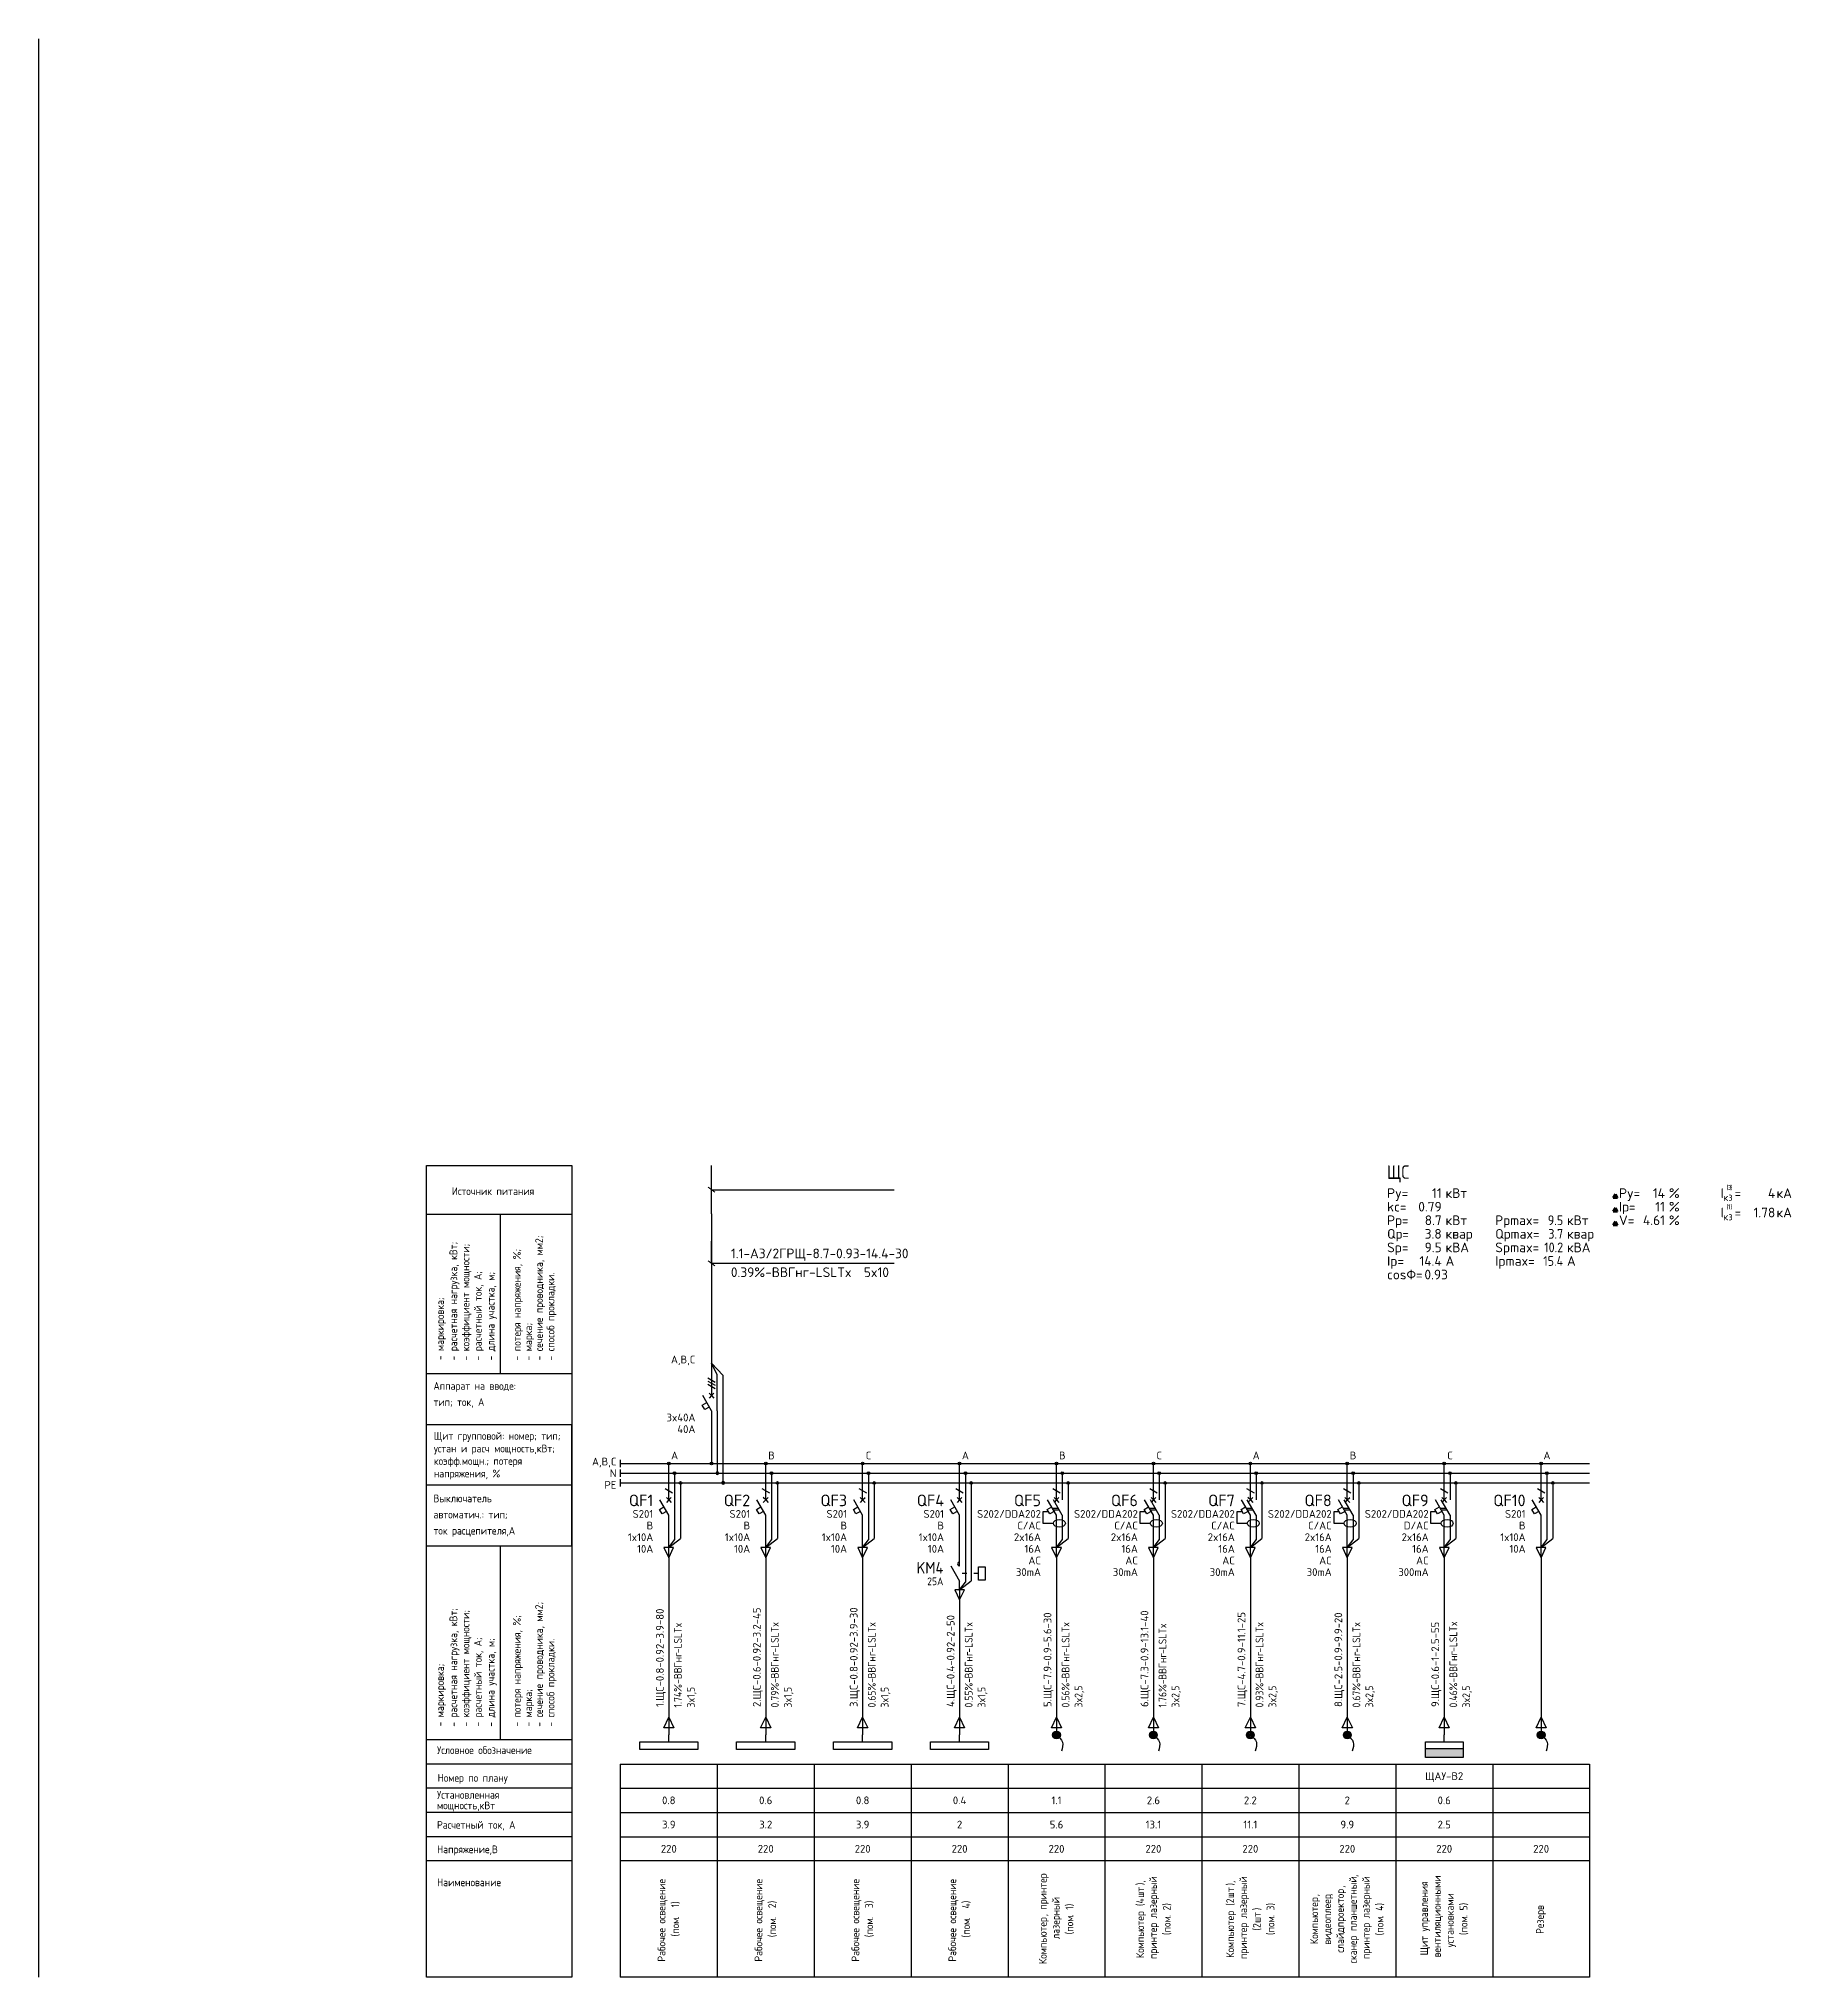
# Model space of a CAD drawing. Header units: millimetres. Extents: x -100 to 776, y 0 to 875.
# Drawn here: x -100 to 352, y 0 to 500 of the extents above; entities that cross this region are included whole.
import ezdxf
from ezdxf.enums import TextEntityAlignment as Align

# ---------------------------------------------------------------- set-up
doc = ezdxf.new("R2010")
doc.units = ezdxf.units.MM
doc.linetypes.add('ACAD_ISO03W100', pattern=[30, 12, -18])
for name, color, linetype in [('Автомат защитный', 7, 'Continuous'), ('Принципиальная схема КТП -для ОДНОЛИНЕЙКИ', 7, 'Continuous'), ('ПРОВОДНИКИ', 7, 'Continuous'), ('ТЕРМОРЕЛЕ', 7, 'Continuous')]:
    doc.layers.add(name, color=color, linetype=linetype)
doc.layers.add('ЭС АВ', color=7, linetype='Continuous', lineweight=18)
doc.layers.add('ЭС рамка', color=7, linetype='Continuous', lineweight=18)
doc.styles.add('SLD_Style', font='isocpeur.ttf', dxfattribs={"width": 0.9})

# ---------------------------------------------------------------- blocks, each defined once
blk = doc.blocks.new('Table1')
at = {"lineweight": 30}
for p, q in [((37.5, 142.5), (0, 142.5)), ((37.5, 130), (37.5, 142.5)), ((37.5, 111.25), (37.5, 130)), ((37.5, 126.88), (0, 126.88)), ((0, 111.25), (0, 125.61)), ((0, 61.25), (0, 111.25)), ((0, 111.25), (37.5, 111.25)), ((37.5, 61.25), (0, 61.25)), ((37.5, 55), (0, 55)), ((37.5, 48.75), (0, 48.75)), ((37.5, 42.5), (0, 42.5)), ((37.5, 36.25), (0, 36.25)), ((37.5, 30), (0, 30))]:
    blk.add_line(p, q, dxfattribs=at)
at = {"layer": 'ЭС рамка', "lineweight": 30}
for p, q in [((0, 0), (0, 209.34)), ((0, 209.34), (37.5, 209.34)), ((37.5, 209.34), (37.5, 0)), ((0, 196.84), (37.5, 196.84)), ((19.09, 155.72), (19.09, 196.84)), ((0, 155.72), (37.5, 155.72)), ((19.09, 61.25), (19.09, 111.25)), ((37.5, 0), (0, 0))]:
    blk.add_line(p, q, dxfattribs=at)
at = {"layer": 'ЭС рамка', "style": 'SLD_Style', "width": 0.9}
for s, p in [('Источник питания', (6.55, 201.76)), ('Аппарат на вводе:', (1.81, 151.52)), ('тип; ток, А', (1.81, 147.36)), ('Щит групповой: номер; тип; ', (1.9, 138.63)), ('устан и расч мощность,кВт; ', (1.9, 135.39)), ('коэфф.мощн.; потеря ', (1.9, 132.16)), ('напряжения, %', (1.9, 128.92)), ('Выключатель', (1.81, 122.51)), ('ток расцепителя,А', (1.81, 114.18)), ('автоматич.: тип;', (1.81, 118.35)), ('Условное обозначение', (2.72, 57.58)), ('Номер по плану', (2.88, 50.43)), ('Установленная', (2.72, 46.05)), ('мощность,кВт', (2.72, 43.32)), ('Расчетный ток, А', (2.72, 38.31)), ('Напряжение,В', (2.72, 31.99)), ('Наименование', (2.72, 23.47))]:
    blk.add_text(s, height=2, dxfattribs=at).set_placement(p)
for s, p in [(' - сечение проводника, мм2;', (30.03, 157.95)), (' - расчетная нагрузка, кВт;', (7.93, 157.95)), (' - коэффициент мощности;', (11.07, 157.95)), (' - потеря напряжения, %%%;', (24.32, 157.95)), (' - расчетный ток, А;', (14.25, 157.95)), (' - длина участка, м;', (17.57, 157.95)), (' - способ прокладки.', (33.01, 157.95)), ('   - маркировка;', (4.5, 155.72)), (' - марка;', (27.23, 157.95)), (' - расчетная нагрузка, кВт;', (7.93, 63.48)), (' - сечение проводника, мм2;', (30.03, 63.48)), (' - коэффициент мощности;', (11.07, 63.48)), (' - потеря напряжения, %%%;', (24.32, 63.48)), (' - расчетный ток, А;', (14.25, 63.48)), (' - длина участка, м;', (17.57, 63.48)), (' - способ прокладки.', (33.01, 63.48)), ('   - маркировка;', (4.5, 61.25)), (' - марка;', (27.23, 63.48))]:
    blk.add_text(s, height=2, rotation=90, dxfattribs=at).set_placement(p)
blk = doc.blocks.new('Start')
at = {"layer": 'ЭС рамка', "color": 7, "linetype": 'Continuous', "lineweight": 30}
blk.add_line((0, 3.46), (0, 1.54), dxfattribs=at)
at = {"layer": 'ЭС рамка', "color": 5, "linetype": 'Continuous', "lineweight": 30}
blk.add_line((0, 0.96), (0, -0.96), dxfattribs=at)
at = {"layer": 'ЭС рамка', "color": 94, "linetype": 'Continuous', "lineweight": 30, "ltscale": 50}
blk.add_line((0, -1.54), (0, -3.46), dxfattribs=at)
at = {"style": 'SLD_Style'}
blk.add_attdef('PHASE', text='', height=2, dxfattribs=at).set_placement((-1, 3), align=Align.MIDDLE_RIGHT)
at = {"layer": 'ЭС рамка', "color": 7, "linetype": 'Continuous', "lineweight": 18, "style": 'SLD_Style'}
blk.add_text('N', height=2, dxfattribs=at).set_placement((-1, 0), align=Align.MIDDLE_RIGHT)
at = {"layer": 'ЭС рамка', "color": 7, "linetype": 'Continuous', "lineweight": 18, "ltscale": 50, "style": 'SLD_Style'}
blk.add_text('РЕ', height=2, dxfattribs=at).set_placement((-1, -3), align=Align.MIDDLE_RIGHT)
blk = doc.blocks.new('DBData')
at = {"lineweight": 50}
for p, q in [((56.09, 21), (56.65, 21.97)), ((56.09, 21), (57.21, 21)), ((57.21, 21), (56.65, 21.97)), ((56.09, 17.5), (56.65, 18.47)), ((56.09, 17.5), (57.21, 17.5)), ((57.21, 17.5), (56.65, 18.47)), ((56.09, 14), (56.65, 14.97)), ((56.09, 14), (57.21, 14)), ((57.21, 14), (56.65, 14.97))]:
    blk.add_line(p, q, dxfattribs=at)
at = {"style": 'SLD_Style'}
for s, height, p in [('Py=', 2.5, (-2.23, 21)), ('kc=', 2.5, (-2.23, 17.5)), ('кВт', 2.5, (12.85, 21)), ('Py=', 2.5, (57.59, 21)), ('Iр=', 2.5, (57.59, 17.5)), ('%%%', 2.5, (70.44, 21)), ('%%%', 2.5, (70.44, 17.5)), ('I', 2.5, (83.82, 21)), ('кз', 1.875, (84.49, 20.23)), ('(', 1.25, (85.3, 23.08)), ('3', 1.25, (85.64, 23.08)), (')', 1.25, (86.31, 23.08)), ('=', 2.5, (87.41, 21)), ('кА', 2.5, (98.22, 21)), ('Pр=', 2.5, (-2.23, 14)), ('кВт', 2.5, (12.85, 14)), ('Pрmax=', 2.5, (25.66, 14)), ('кВт', 2.5, (44.17, 14)), ('V=', 2.5, (57.59, 14)), ('%%%', 2.5, (70.44, 14)), ('I', 2.5, (83.82, 16)), ('кз', 1.875, (84.49, 15.23)), ('(', 1.25, (85.3, 18.08)), ('1', 1.25, (85.64, 18.09)), (')', 1.25, (86.31, 18.08)), ('=', 2.5, (87.41, 16)), ('кА', 2.5, (98.22, 16)), ('Qр=', 2.5, (-2.23, 10.5)), ('квар', 2.5, (12.85, 10.5)), ('Qрmax=', 2.5, (25.66, 10.5)), ('квар', 2.5, (44.17, 10.5)), ('Sp=', 2.5, (-2.23, 7)), ('Ip=', 2.5, (-2.23, 3.5)), ('А', 2.5, (12.85, 3.5)), ('кВА', 2.5, (12.85, 7)), ('Spmax=', 2.5, (25.66, 7)), ('Ipmax=', 2.5, (25.66, 3.5)), ('А', 2.5, (44.17, 3.5)), ('кВА', 2.5, (44.17, 7)), ('cosФ=', 2.5, (-2.23, 0))]:
    blk.add_text(s, height=height, dxfattribs=at).set_placement(p)
at = {"style": 'SLD_Style', "width": 0.9}
blk.add_attdef('DBNAME', (-2.32, 25.93), '', height=3.5, dxfattribs=at)
at = {"style": 'SLD_Style'}
for tag, p in [('INSTALLEDACTIVEPOWER', (11.85, 21)), ('MAXFACTOR', (11.85, 17.5)), ('DPY', (69.44, 21)), ('DIR', (69.44, 17.5)), ('CURRENT3', (97.89, 21)), ('RATEDACTIVEPOWER', (11.85, 14)), ('VOLTAGE', (69.44, 14)), ('CURRENT1', (97.89, 16)), ('RATEDREACTIVEPOWER', (11.85, 10.5)), ('RATEDFULLPOWER', (11.85, 7)), ('RATEDCURRENT', (11.85, 3.5))]:
    blk.add_attdef(tag, text='', height=2.5, dxfattribs=at).set_placement(p, align=Align.RIGHT)
at = {"lineweight": 0, "style": 'SLD_Style', "width": 0.9}
for tag, p in [('RATEDACTIVEPOWERMAX', (43.18, 14)), ('RATEDREACTIVEPOWERMAX', (43.18, 10.5)), ('RATEDFULLPOWERMAX', (43.18, 7)), ('RATEDCURRENTMAX', (43.18, 3.49))]:
    blk.add_attdef(tag, text='', height=2.5, dxfattribs=at).set_placement(p, align=Align.RIGHT)
at = {"style": 'SLD_Style'}
blk.add_attdef('POWERFACTOR', (7.4, 0), '', height=2.5, dxfattribs=at)
blk = doc.blocks.new('*U49')
h = blk.add_hatch(color=256)
h.dxf.hatch_style = 1
edge = h.paths.add_edge_path()
edge.add_ellipse((-1.49, 2.53), major_axis=(0, 0.333), ratio=1, start_angle=0, end_angle=360)
h = blk.add_hatch(color=256)
h.dxf.hatch_style = 1
edge = h.paths.add_edge_path()
edge.add_ellipse((0.01, 0.03), major_axis=(0, 0.333), ratio=1, start_angle=0, end_angle=360, ccw=False)
h = blk.add_hatch(color=256)
h.dxf.hatch_style = 1
edge = h.paths.add_edge_path()
edge.add_ellipse((1.52, -2.47), major_axis=(0, 0.333), ratio=1, start_angle=0, end_angle=360, ccw=False)
at = {"lineweight": 30}
for p, q in [((-1.49, 66.87), (-1.49, 79.37)), ((-1.49, 66.87), (-1.49, 28.43)), ((0.01, 20.02), (0.01, 25.4)), ((0.01, 16.08), (0.01, 20.02)), ((0.01, 16.08), (0.01, 0.36))]:
    blk.add_line(p, q, dxfattribs=at)
for p, q in [((-1.49, 73.12), (45.66, 73.12)), ((-1.49, 54.15), (-1.49, 59.87)), ((-1.49, 54.15), (45.66, 54.15))]:
    blk.add_line(p, q)
at = {"layer": 'Автомат защитный', "lineweight": 30}
for p, q in [((-1.49, 16.08), (-3.76, 20.02)), ((-2.44, 24.62), (-0.53, 23.51)), ((-2.44, 23.78), (-0.53, 22.68)), ((-2.44, 22.95), (-0.53, 21.84)), ((-3.89, 17.57), (-2.73, 18.23)), ((-3.22, 16.41), (-3.89, 17.57)), ((-2.07, 17.08), (-3.22, 16.41))]:
    blk.add_line(p, q, dxfattribs=at)
at = {"layer": 'ТЕРМОРЕЛЕ', "lineweight": 30}
blk.add_line((1.51, -2.14), (1.51, 25.18), dxfattribs=at)
blk.add_ellipse((-1.49, 2.53), major_axis=(0, 0.333), ratio=1, start_param=-1.570796, end_param=4.712389, dxfattribs=at)
at = {"layer": 'ТЕРМОРЕЛЕ', "lineweight": 30, "extrusion": (0, 0, -1)}
for centre in [(0.01, 0.03), (1.52, -2.47)]:
    blk.add_ellipse(centre, major_axis=(0, 0.333), ratio=1, start_param=-1.570796, end_param=4.712389, dxfattribs=at)
at = {"layer": 'ЭС АВ', "color": 7, "linetype": 'Continuous', "lineweight": 18}
for p, q in [((-2.37, 73.76), (-0.6, 72.47)), ((-2.37, 54.79), (-0.6, 53.5))]:
    blk.add_line(p, q, dxfattribs=at)
at = {"layer": 'ЭС АВ', "color": 7, "linetype": 'Continuous', "lineweight": 30}
for p, q in [((-1.49, 28.43), (-1.49, 20.02)), ((0.01, 25.4), (-1.49, 28.43)), ((-1.49, 28.43), (1.51, 25.18)), ((-1.49, 20.66), (-1.49, 20.04)), ((-1.49, 16.08), (-1.49, 2.86))]:
    blk.add_line(p, q, dxfattribs=at)
at = {"layer": 'ЭС АВ', "color": 7, "lineweight": 30}
for q in [(-2.11, 20.65), (-2.11, 19.4), (-0.86, 20.65), (-0.86, 19.4)]:
    blk.add_line((-1.49, 20.02), q, dxfattribs=at)
at = {"style": 'SLD_Style'}
for tag, p in [('LINE_C', (2.08, 76.2)), ('LINE_A', (1.92, 56.7)), ('LINE_B', (1.92, 51.84))]:
    blk.add_attdef(tag, text='', height=2.5, dxfattribs=at).set_placement(p, align=Align.MIDDLE_LEFT)
at = {"layer": 'Автомат защитный', "style": 'SLD_Style'}
for tag, height, p in [('PHASE', 2, (-5.64, 29.33)), ('NUMBER', 3, (-5.64, 24.25)), ('SWITCHTYPE', 2, (-5.64, 20.37)), ('SWITCHNOMINALCURRENT', 2, (-5.64, 14.37)), ('SWITCHRELEASE', 2, (-5.64, 17.37)), ('SWITCHRELEASECURRENT', 2, (-5.64, 11.37)), ('RCDSETPOINT', 2, (-5.64, 5.37)), ('RCDTYPE', 2, (-5.64, 8.37))]:
    blk.add_attdef(tag, text='', height=height, dxfattribs=at).set_placement(p, align=Align.MIDDLE_RIGHT)
blk = doc.blocks.new('*U18')
h = blk.add_hatch(color=256)
h.dxf.hatch_style = 1
edge = h.paths.add_edge_path()
edge.add_ellipse((12.5, 132.5), major_axis=(0, 0.333), ratio=1, start_angle=0, end_angle=360)
h = blk.add_hatch(color=256)
h.dxf.hatch_style = 1
edge = h.paths.add_edge_path()
edge.add_ellipse((14, 130), major_axis=(0, 0.333), ratio=1, start_angle=0, end_angle=360)
h = blk.add_hatch(color=256)
h.dxf.hatch_style = 1
edge = h.paths.add_edge_path()
edge.add_ellipse((15.5, 127.5), major_axis=(0, 0.333), ratio=1, start_angle=0, end_angle=360)
at = {"lineweight": 30}
for p, q in [((14, 129.67), (14, 123.11)), ((15.5, 127.17), (15.5, 113.13)), ((14, 123.11), (14, 112.8)), ((0, 55), (25, 55)), ((0, 55), (0, 0)), ((25, 55), (25, 0)), ((0, 48.75), (25, 48.75)), ((0, 42.5), (25, 42.5)), ((0, 36.25), (25, 36.25))]:
    blk.add_line(p, q, dxfattribs=at)
at = {"layer": 'Автомат защитный', "lineweight": 30}
for p, q in [((12.5, 123.11), (12.5, 132.17)), ((11.54, 126.04), (13.46, 124.93)), ((10.1, 120.66), (11.26, 121.32)), ((10.77, 119.5), (10.1, 120.66)), ((12.5, 119.17), (10.22, 123.11)), ((11.92, 120.17), (10.77, 119.5)), ((12.5, 108.54), (12.5, 119.17))]:
    blk.add_line(p, q, dxfattribs=at)
blk.add_ellipse((12.5, 132.5), major_axis=(0, 0.333), ratio=1, start_param=-1.570796, end_param=4.712389, dxfattribs=at)
at = {"layer": 'Принципиальная схема КТП -для ОДНОЛИНЕЙКИ', "lineweight": 30}
for p, q in [((12.5, 108.54), (12.5, 99.73)), ((11.19, 64.32), (12.5, 67.06)), ((12.5, 67.06), (13.81, 64.32)), ((13.81, 64.32), (11.19, 64.32)), ((12.5, 64.32), (12.5, 62.5))]:
    blk.add_line(p, q, dxfattribs=at)
at = {"layer": 'ПРОВОДНИКИ', "lineweight": 30}
for p, q in [((13.75, 110.81), (11.25, 110.81)), ((11.25, 110.81), (12.5, 108.2)), ((12.5, 110.81), (15.5, 113.13)), ((12.5, 110.81), (14, 112.8)), ((12.5, 108.2), (13.75, 110.81)), ((11.19, 64.31), (12.5, 67.06)), ((12.5, 67.06), (13.81, 64.31)), ((13.81, 64.31), (11.19, 64.31))]:
    blk.add_line(p, q, dxfattribs=at)
at = {"layer": 'ПРОВОДНИКИ', "lineweight": 30, "ltscale": 100}
blk.add_line((12.5, 99.73), (12.5, 64.32), dxfattribs=at)
at = {"layer": 'ПРОВОДНИКИ', "color": 7, "linetype": 'Continuous', "lineweight": 30}
for centre in [(14, 130), (15.5, 127.5), (15.5, 127.5)]:
    blk.add_ellipse(centre, major_axis=(0, 0.333), ratio=1, start_param=-1.570796, end_param=4.712389, dxfattribs=at)
at = {"layer": 'ЭС АВ', "color": 7, "lineweight": 30}
for q in [(11.88, 123.74), (11.88, 122.49), (13.12, 123.74), (13.12, 122.49)]:
    blk.add_line((12.5, 123.11), q, dxfattribs=at)
at = {"layer": 'ЭС рамка', "color": 7, "linetype": 'Continuous', "lineweight": 30}
for p, q in [((0, 132.5), (12.17, 132.5)), ((12.83, 132.5), (25, 132.5))]:
    blk.add_line(p, q, dxfattribs=at)
at = {"layer": 'ЭС рамка', "color": 5, "linetype": 'Continuous', "lineweight": 30}
for p, q in [((0, 130), (13.67, 130)), ((14.33, 130), (25, 130))]:
    blk.add_line(p, q, dxfattribs=at)
at = {"layer": 'ЭС рамка', "color": 94, "linetype": 'Continuous', "lineweight": 30}
for p, q in [((0, 127.5), (15.17, 127.5)), ((15.83, 127.5), (25, 127.5))]:
    blk.add_line(p, q, dxfattribs=at)
at = {"layer": 'ЭС рамка', "lineweight": 30}
for p, q in [((25, 30), (0, 30)), ((25, 0), (0, 0))]:
    blk.add_line(p, q, dxfattribs=at)
at = {"style": 'SLD_Style'}
for tag, p in [('LABEL', (12.5, 51.88)), ('INSTALLEDPOWER', (12.5, 45.63)), ('CURRENT', (12.5, 39.37)), ('VOLTAGE', (12.5, 33.13))]:
    blk.add_attdef(tag, text='', height=2, dxfattribs=at).set_placement(p, align=Align.MIDDLE_CENTER)
blk.add_attdef('TEXT', text='', height=2, rotation=90, dxfattribs=at).set_placement((12.5, 15), align=Align.MIDDLE_CENTER)
at = {"layer": 'Автомат защитный', "style": 'SLD_Style'}
blk.add_attdef('PHASE', text='', height=2, dxfattribs=at).set_placement((14, 134.59), align=Align.MIDDLE_CENTER)
for tag, height, p in [('SWITCHTYPE', 2, (8.49, 119.5)), ('NUMBER', 3, (8.49, 122.99)), ('SWITCHRELEASE', 2, (8.49, 116.5)), ('SWITCHNOMINALCURRENT', 2, (8.49, 113.5)), ('SWITCHRELEASECURRENT', 2, (8.49, 110.5)), ('RCDSETPOINT', 2, (8.49, 104.5)), ('RCDTYPE', 2, (8.49, 107.5))]:
    blk.add_attdef(tag, text='', height=height, dxfattribs=at).set_placement(p, align=Align.MIDDLE_RIGHT)
blk.add_attdef('LINE_A', text='', height=2, rotation=90, dxfattribs=at).set_placement((10.19, 68.43), align=Align.MIDDLE_LEFT)
blk.add_attdef('LINE_B', text='', height=2, rotation=90, dxfattribs=at).set_placement((13.85, 68.43), align=Align.TOP_LEFT)
blk = doc.blocks.new('*U51')
at = {"linetype": 'ByBlock', "lineweight": 30}
blk.add_line((0, -1.75), (0, 0), dxfattribs=at)
at = {"lineweight": 30}
blk.add_lwpolyline([(-7.5, -1.75), (7.5, -1.75), (7.5, -3.75), (-7.5, -3.75)], close=True, dxfattribs=at)
blk = doc.blocks.new('*U56')
h = blk.add_hatch(color=256)
h.dxf.hatch_style = 1
edge = h.paths.add_edge_path()
edge.add_ellipse((12.5, 132.5), major_axis=(0, 0.333), ratio=1, start_angle=0, end_angle=360)
h = blk.add_hatch(color=256)
h.dxf.hatch_style = 1
edge = h.paths.add_edge_path()
edge.add_ellipse((14, 130), major_axis=(0, 0.333), ratio=1, start_angle=0, end_angle=360)
h = blk.add_hatch(color=256)
h.dxf.hatch_style = 1
edge = h.paths.add_edge_path()
edge.add_ellipse((15.5, 127.5), major_axis=(0, 0.333), ratio=1, start_angle=0, end_angle=360)
at = {"lineweight": 30}
for p, q in [((14, 129.67), (14, 123.11)), ((15.5, 127.17), (15.5, 113.13)), ((14, 123.11), (14, 112.8)), ((14, 112.8), (14, 101.94)), ((15.5, 113.13), (15.5, 102.27)), ((10.22, 106.1), (12.5, 102.16)), ((12.5, 106.1), (12.5, 108.54)), ((12.5, 99.95), (15.5, 102.27)), ((12.5, 99.73), (12.5, 102.16)), ((12.5, 99.95), (14, 101.94)), ((0, 55), (25, 55)), ((0, 55), (0, 0)), ((25, 55), (25, 0)), ((0, 48.75), (25, 48.75)), ((0, 42.5), (25, 42.5)), ((0, 36.25), (25, 36.25))]:
    blk.add_line(p, q, dxfattribs=at)
blk.add_lwpolyline([(17.35, 105.87), (19.08, 105.87), (19.08, 102.4), (17.35, 102.4)], close=True, dxfattribs=at)
at = {"linetype": 'ACAD_ISO03W100', "lineweight": 30, "ltscale": 0.1}
blk.add_lwpolyline([(17.35, 104.13), (11.36, 104.13)], dxfattribs=at)
at = {"lineweight": 30}
blk.add_arc((12.5, 106.6), 0.5, 90, 270, dxfattribs=at)
at = {"layer": 'Автомат защитный', "lineweight": 30}
for p, q in [((12.5, 123.11), (12.5, 132.17)), ((11.54, 126.04), (13.46, 124.93)), ((10.1, 120.66), (11.26, 121.32)), ((10.77, 119.5), (10.1, 120.66)), ((12.5, 119.17), (10.22, 123.11)), ((11.92, 120.17), (10.77, 119.5)), ((12.5, 108.54), (12.5, 119.17))]:
    blk.add_line(p, q, dxfattribs=at)
blk.add_ellipse((12.5, 132.5), major_axis=(0, 0.333), ratio=1, start_param=-1.570796, end_param=4.712389, dxfattribs=at)
at = {"layer": 'Принципиальная схема КТП -для ОДНОЛИНЕЙКИ', "lineweight": 30}
for p, q in [((11.19, 64.32), (12.5, 67.06)), ((12.5, 67.06), (13.81, 64.32)), ((13.81, 64.32), (11.19, 64.32)), ((12.5, 64.32), (12.5, 62.5))]:
    blk.add_line(p, q, dxfattribs=at)
at = {"layer": 'ПРОВОДНИКИ', "lineweight": 30}
for p, q in [((13.75, 99.95), (11.25, 99.95)), ((11.25, 99.95), (12.5, 97.34)), ((12.5, 97.34), (13.75, 99.95)), ((11.19, 64.31), (12.5, 67.06)), ((12.5, 67.06), (13.81, 64.31)), ((13.81, 64.31), (11.19, 64.31))]:
    blk.add_line(p, q, dxfattribs=at)
at = {"layer": 'ПРОВОДНИКИ', "lineweight": 30, "ltscale": 100}
blk.add_line((12.5, 99.73), (12.5, 64.32), dxfattribs=at)
at = {"layer": 'ПРОВОДНИКИ', "color": 7, "linetype": 'Continuous', "lineweight": 30}
for centre in [(14, 130), (15.5, 127.5), (15.5, 127.5)]:
    blk.add_ellipse(centre, major_axis=(0, 0.333), ratio=1, start_param=-1.570796, end_param=4.712389, dxfattribs=at)
at = {"layer": 'ЭС АВ', "color": 7, "lineweight": 30}
for q in [(11.88, 123.74), (11.88, 122.49), (13.12, 123.74), (13.12, 122.49)]:
    blk.add_line((12.5, 123.11), q, dxfattribs=at)
at = {"layer": 'ЭС рамка', "color": 7, "linetype": 'Continuous', "lineweight": 30}
for p, q in [((0, 132.5), (12.17, 132.5)), ((12.83, 132.5), (25, 132.5))]:
    blk.add_line(p, q, dxfattribs=at)
at = {"layer": 'ЭС рамка', "color": 5, "linetype": 'Continuous', "lineweight": 30}
for p, q in [((0, 130), (13.67, 130)), ((14.33, 130), (25, 130))]:
    blk.add_line(p, q, dxfattribs=at)
at = {"layer": 'ЭС рамка', "color": 94, "linetype": 'Continuous', "lineweight": 30}
for p, q in [((0, 127.5), (15.17, 127.5)), ((15.83, 127.5), (25, 127.5))]:
    blk.add_line(p, q, dxfattribs=at)
at = {"layer": 'ЭС рамка', "lineweight": 30}
for p, q in [((25, 30), (0, 30)), ((25, 0), (0, 0))]:
    blk.add_line(p, q, dxfattribs=at)
at = {"style": 'SLD_Style', "width": 0.9}
for tag, height, p in [('CONTACTOR', 3, (8.32, 105.62)), ('CONTACTOR_TYPE', 2, (8.32, 102.12))]:
    blk.add_attdef(tag, text='', height=height, dxfattribs=at).set_placement(p, align=Align.MIDDLE_RIGHT)
at = {"style": 'SLD_Style'}
for tag, p in [('LABEL', (12.5, 51.88)), ('INSTALLEDPOWER', (12.5, 45.63)), ('CURRENT', (12.5, 39.37)), ('VOLTAGE', (12.5, 33.13))]:
    blk.add_attdef(tag, text='', height=2, dxfattribs=at).set_placement(p, align=Align.MIDDLE_CENTER)
blk.add_attdef('TEXT', text='', height=2, rotation=90, dxfattribs=at).set_placement((12.5, 15), align=Align.MIDDLE_CENTER)
at = {"layer": 'Автомат защитный', "style": 'SLD_Style'}
blk.add_attdef('PHASE', text='', height=2, dxfattribs=at).set_placement((14, 134.59), align=Align.MIDDLE_CENTER)
for tag, height, p in [('SWITCHTYPE', 2, (8.49, 119.5)), ('NUMBER', 3, (8.49, 122.99)), ('SWITCHRELEASE', 2, (8.49, 116.5)), ('SWITCHNOMINALCURRENT', 2, (8.49, 113.5)), ('SWITCHRELEASECURRENT', 2, (8.49, 110.5))]:
    blk.add_attdef(tag, text='', height=height, dxfattribs=at).set_placement(p, align=Align.MIDDLE_RIGHT)
blk.add_attdef('LINE_A', text='', height=2, rotation=90, dxfattribs=at).set_placement((10.19, 68.43), align=Align.MIDDLE_LEFT)
blk.add_attdef('LINE_B', text='', height=2, rotation=90, dxfattribs=at).set_placement((13.85, 68.43), align=Align.TOP_LEFT)
blk = doc.blocks.new('*U58')
h = blk.add_hatch(color=256)
h.dxf.hatch_style = 1
edge = h.paths.add_edge_path()
edge.add_ellipse((12.5, 132.5), major_axis=(0, 0.333), ratio=1, start_angle=0, end_angle=360)
h = blk.add_hatch(color=256)
h.dxf.hatch_style = 1
edge = h.paths.add_edge_path()
edge.add_ellipse((14, 130), major_axis=(0, 0.333), ratio=1, start_angle=0, end_angle=360)
h = blk.add_hatch(color=256)
h.dxf.hatch_style = 1
edge = h.paths.add_edge_path()
edge.add_ellipse((15.5, 127.5), major_axis=(0, 0.333), ratio=1, start_angle=0, end_angle=360)
at = {"lineweight": 30}
for p, q in [((14, 129.67), (14, 123.11)), ((15.5, 127.17), (15.5, 113.13)), ((11.44, 121), (12.94, 121)), ((11.68, 120.58), (13.18, 120.58)), ((14, 119.17), (14, 112.8)), ((0, 55), (25, 55)), ((0, 55), (0, 0)), ((25, 55), (25, 0)), ((0, 48.75), (25, 48.75)), ((0, 42.5), (25, 42.5)), ((0, 36.25), (25, 36.25))]:
    blk.add_line(p, q, dxfattribs=at)
at = {"layer": 'Автомат защитный', "lineweight": 30}
for p, q in [((12.5, 123.11), (12.5, 132.17)), ((11.54, 126.04), (13.46, 124.93)), ((10.43, 120.08), (8.99, 120.08)), ((8.99, 120.08), (8.99, 117.08)), ((10.1, 120.66), (11.26, 121.32)), ((10.77, 119.5), (10.1, 120.66)), ((12.5, 119.17), (10.22, 123.11)), ((11.92, 120.17), (10.77, 119.5)), ((14, 119.17), (11.72, 123.11)), ((8.99, 117.08), (11.7, 117.08)), ((12.5, 108.54), (12.5, 119.17))]:
    blk.add_line(p, q, dxfattribs=at)
blk.add_ellipse((12.5, 132.5), major_axis=(0, 0.333), ratio=1, start_param=-1.570796, end_param=4.712389, dxfattribs=at)
at = {"layer": 'Автомат защитный', "lineweight": 30, "extrusion": (0, 0, -1)}
blk.add_ellipse((13.25, 117.08), major_axis=(1.55, 0), ratio=0.633538, start_param=-1.570796, end_param=4.712389, dxfattribs=at)
at = {"layer": 'Принципиальная схема КТП -для ОДНОЛИНЕЙКИ', "lineweight": 30}
for p, q in [((12.5, 108.54), (12.5, 99.73)), ((11.19, 64.32), (12.5, 67.06)), ((12.5, 67.06), (13.81, 64.32)), ((13.81, 64.32), (11.19, 64.32)), ((12.5, 64.32), (12.5, 62.5))]:
    blk.add_line(p, q, dxfattribs=at)
at = {"layer": 'ПРОВОДНИКИ', "lineweight": 30}
for p, q in [((13.75, 110.81), (11.25, 110.81)), ((11.25, 110.81), (12.5, 108.2)), ((12.5, 110.81), (15.5, 113.13)), ((12.5, 110.81), (14, 112.8)), ((12.5, 108.2), (13.75, 110.81)), ((11.19, 64.31), (12.5, 67.06)), ((12.5, 67.06), (13.81, 64.31)), ((13.81, 64.31), (11.19, 64.31))]:
    blk.add_line(p, q, dxfattribs=at)
at = {"layer": 'ПРОВОДНИКИ', "lineweight": 30, "ltscale": 100}
blk.add_line((12.5, 99.73), (12.5, 64.32), dxfattribs=at)
at = {"layer": 'ПРОВОДНИКИ', "color": 7, "linetype": 'Continuous', "lineweight": 30}
for centre in [(14, 130), (15.5, 127.5), (15.5, 127.5)]:
    blk.add_ellipse(centre, major_axis=(0, 0.333), ratio=1, start_param=-1.570796, end_param=4.712389, dxfattribs=at)
at = {"layer": 'ЭС АВ', "color": 7, "lineweight": 30}
for q in [(11.88, 123.74), (11.88, 122.49), (13.12, 123.74), (13.12, 122.49)]:
    blk.add_line((12.5, 123.11), q, dxfattribs=at)
at = {"layer": 'ЭС рамка', "color": 7, "linetype": 'Continuous', "lineweight": 30}
for p, q in [((0, 132.5), (12.17, 132.5)), ((12.83, 132.5), (25, 132.5))]:
    blk.add_line(p, q, dxfattribs=at)
at = {"layer": 'ЭС рамка', "color": 5, "linetype": 'Continuous', "lineweight": 30}
for p, q in [((0, 130), (13.67, 130)), ((14.33, 130), (25, 130))]:
    blk.add_line(p, q, dxfattribs=at)
at = {"layer": 'ЭС рамка', "color": 94, "linetype": 'Continuous', "lineweight": 30}
for p, q in [((0, 127.5), (15.17, 127.5)), ((15.83, 127.5), (25, 127.5))]:
    blk.add_line(p, q, dxfattribs=at)
at = {"layer": 'ЭС рамка', "lineweight": 30}
for p, q in [((25, 30), (0, 30)), ((25, 0), (0, 0))]:
    blk.add_line(p, q, dxfattribs=at)
at = {"style": 'SLD_Style'}
for tag, p in [('LABEL', (12.5, 51.88)), ('INSTALLEDPOWER', (12.5, 45.63)), ('CURRENT', (12.5, 39.37)), ('VOLTAGE', (12.5, 33.13))]:
    blk.add_attdef(tag, text='', height=2, dxfattribs=at).set_placement(p, align=Align.MIDDLE_CENTER)
blk.add_attdef('TEXT', text='', height=2, rotation=90, dxfattribs=at).set_placement((12.5, 15), align=Align.MIDDLE_CENTER)
at = {"layer": 'Автомат защитный', "style": 'SLD_Style'}
blk.add_attdef('PHASE', text='', height=2, dxfattribs=at).set_placement((14, 134.59), align=Align.MIDDLE_CENTER)
for tag, height, p in [('SWITCHTYPE', 2, (8.49, 119.5)), ('NUMBER', 3, (8.49, 122.99)), ('SWITCHRELEASE', 2, (8.49, 116.5)), ('SWITCHNOMINALCURRENT', 2, (8.49, 113.5)), ('SWITCHRELEASECURRENT', 2, (8.49, 110.5)), ('RCDSETPOINT', 2, (8.49, 104.5)), ('RCDTYPE', 2, (8.49, 107.5))]:
    blk.add_attdef(tag, text='', height=height, dxfattribs=at).set_placement(p, align=Align.MIDDLE_RIGHT)
blk.add_attdef('LINE_A', text='', height=2, rotation=90, dxfattribs=at).set_placement((10.19, 68.43), align=Align.MIDDLE_LEFT)
blk.add_attdef('LINE_B', text='', height=2, rotation=90, dxfattribs=at).set_placement((13.85, 68.43), align=Align.TOP_LEFT)
blk = doc.blocks.new('*U59')
at = {"linetype": 'ByBlock', "lineweight": 30}
h = blk.add_hatch(color=256, dxfattribs=at)
h.paths.add_polyline_path([(-0.4, 0.9, -0.414214), (0.92, 0.37), (0, -0.02)])
h.paths.add_polyline_path([(0.92, 0.37, -0.101228), (1, -0.02, -0.30039), (0.39, -0.94), (0, -0.02)])
h.paths.add_polyline_path([(-0.4, 0.9), (0.39, -0.94, -0.538), (-1, -0.02, -0.30039)])
blk.add_circle((0, -0.02), 1, dxfattribs=at)
blk.add_spline([(0, 0), (1.55, -1.88), (1.27, -4.16)], degree=3, dxfattribs=at)
blk = doc.blocks.new('*U15')
h = blk.add_hatch(color=256)
h.dxf.hatch_style = 1
h.paths.add_polyline_path([(-4.86, -3.51), (-4.86, -5.83), (4.86, -5.83), (4.86, -3.51)])
at = {"linetype": 'ByBlock', "lineweight": 30}
blk.add_line((0, -1.75), (0, 0), dxfattribs=at)
at = {"lineweight": 30}
blk.add_line((-4.86, -3.51), (4.86, -3.51), dxfattribs=at)
at = {"linetype": 'ByBlock', "lineweight": 30}
blk.add_lwpolyline([(-4.86, -1.75), (4.86, -1.75), (4.86, -5.83), (-4.86, -5.83)], close=True, dxfattribs=at)

msp = doc.modelspace()

# ---------------------------------------------------------------- linework, layer by layer
msp.add_line((-100, 0), (-100, 500))

# ---------------------------------------------------------------- block references
at = {"lineweight": 0}
for name, p in [('Table1', (0, 0)), ('*U51', (62.5, 62.5)), ('*U51', (87.5, 62.5)), ('*U51', (112.5, 62.5)), ('*U51', (137.5, 62.5)), ('*U59', (162.5, 62.5)), ('*U59', (187.5, 62.5)), ('*U59', (212.5, 62.5)), ('*U59', (237.5, 62.5)), ('*U15', (262.5, 62.5)), ('*U59', (287.5, 62.5))]:
    msp.add_blockref(name, p, dxfattribs=at)
for name, p, values in [('*U49', (75, 130), {'PHASE': 'A,B,C', 'SWITCHNOMINALCURRENT': '3x40А', 'SWITCHRELEASECURRENT': '40А', 'LINE_B': ' 0.39%-ВВГнг-LSLTx  5x10', 'LINE_A': ' 1.1-А3/2ГРЩ-8.7-0.93-14.4-30'}), ('DBData', (250, 180), {'INSTALLEDACTIVEPOWER': '11', 'MAXFACTOR': '0.79', 'RATEDACTIVEPOWER': '8.7', 'RATEDREACTIVEPOWER': '3.8', 'RATEDFULLPOWER': '9.5', 'RATEDCURRENT': '14.4', 'POWERFACTOR': '0.93', 'CURRENT1': '1.78', 'CURRENT3': '4', 'DIR': '11', 'VOLTAGE': '4.61', 'DPY': '14', 'DBNAME': 'ЩС', 'RATEDREACTIVEPOWERMAX': '3.7', 'RATEDACTIVEPOWERMAX': '9.5', 'RATEDFULLPOWERMAX': '10.2', 'RATEDCURRENTMAX': '15.4'}), ('Start', (50, 130), {'PHASE': 'A,B,C'})]:
    msp.add_blockref(name, p, dxfattribs=at).add_auto_attribs(values)
ref = msp.add_blockref('*U18', (50, 0), dxfattribs=at)
ref.add_attrib('INSTALLEDPOWER', '0.8', dxfattribs={"height": 2, "style": 'SLD_Style'}).set_placement((62.5, 45.625), align=Align.MIDDLE_CENTER)
ref.add_attrib('CURRENT', '3.9', dxfattribs={"height": 2, "style": 'SLD_Style'}).set_placement((62.5, 39.375), align=Align.MIDDLE_CENTER)
ref.add_attrib('VOLTAGE', '220', dxfattribs={"height": 2, "style": 'SLD_Style'}).set_placement((62.5, 33.125), align=Align.MIDDLE_CENTER)
ref.add_attrib('LINE_A', ' 1.ЩС-0.8-0.92-3.9-80', dxfattribs={"layer": 'Автомат защитный', "height": 2, "rotation": 90, "style": 'SLD_Style'}).set_placement((60.194, 68.428), align=Align.MIDDLE_LEFT)
ref.add_attrib('LINE_B_001', ' 1.74%%%-', (65.852, 68.428), dxfattribs={"layer": 'Автомат защитный', "height": 2, "rotation": 90, "style": 'SLD_Style', "width": 0.9})
ref.add_attrib('PHASE', 'A', dxfattribs={"layer": 'Автомат защитный', "height": 2, "style": 'SLD_Style'}).set_placement((64, 134.591), align=Align.MIDDLE_CENTER)
ref.add_attrib('NUMBER', 'QF1', dxfattribs={"layer": 'Автомат защитный', "height": 3, "style": 'SLD_Style'}).set_placement((58.489, 122.987), align=Align.MIDDLE_RIGHT)
ref.add_attrib('SWITCHTYPE', 'S201', dxfattribs={"layer": 'Автомат защитный', "height": 2, "style": 'SLD_Style'}).set_placement((58.489, 119.5), align=Align.MIDDLE_RIGHT)
ref.add_attrib('SWITCHRELEASE', 'B', dxfattribs={"layer": 'Автомат защитный', "height": 2, "style": 'SLD_Style'}).set_placement((58.489, 116.5), align=Align.MIDDLE_RIGHT)
ref.add_attrib('SWITCHNOMINALCURRENT', '1x10А', dxfattribs={"layer": 'Автомат защитный', "height": 2, "style": 'SLD_Style'}).set_placement((58.489, 113.5), align=Align.MIDDLE_RIGHT)
ref.add_attrib('SWITCHRELEASECURRENT', '10А', dxfattribs={"layer": 'Автомат защитный', "height": 2, "style": 'SLD_Style'}).set_placement((58.489, 110.5), align=Align.MIDDLE_RIGHT)
ref.add_attrib('TEXT_001', 'Рабочее освещение', (61.633, 4.02), dxfattribs={"height": 2, "rotation": 90, "style": 'SLD_Style', "width": 0.9})
ref.add_attrib('LINE_B_002', 'ВВГнг', (65.852, 76.888), dxfattribs={"layer": 'Автомат защитный', "height": 2, "rotation": 90, "style": 'SLD_Style', "width": 0.9})
ref.add_attrib('LINE_B_003', '-LSLTx', (65.852, 83.548), dxfattribs={"layer": 'Автомат защитный', "height": 2, "rotation": 90, "style": 'SLD_Style', "width": 0.9})
ref.add_attrib('LINE_B_004', ' 3x1,5', (69.185, 68.428), dxfattribs={"layer": 'Автомат защитный', "height": 2, "rotation": 90, "style": 'SLD_Style', "width": 0.9})
ref.add_attrib('TEXT_002', '(', (65.167, 10.5), dxfattribs={"height": 2, "rotation": 90, "style": 'SLD_Style', "width": 0.9})
ref.add_attrib('TEXT_003', 'пом', (65.167, 11.22), dxfattribs={"height": 2, "rotation": 90, "style": 'SLD_Style', "width": 0.9})
ref.add_attrib('TEXT_004', '.  1)', (65.167, 15.18), dxfattribs={"height": 2, "rotation": 90, "style": 'SLD_Style', "width": 0.9})
ref = msp.add_blockref('*U18', (75, 0), dxfattribs=at)
ref.add_attrib('INSTALLEDPOWER', '0.6', dxfattribs={"height": 2, "style": 'SLD_Style'}).set_placement((87.5, 45.625), align=Align.MIDDLE_CENTER)
ref.add_attrib('CURRENT', '3.2', dxfattribs={"height": 2, "style": 'SLD_Style'}).set_placement((87.5, 39.375), align=Align.MIDDLE_CENTER)
ref.add_attrib('VOLTAGE', '220', dxfattribs={"height": 2, "style": 'SLD_Style'}).set_placement((87.5, 33.125), align=Align.MIDDLE_CENTER)
ref.add_attrib('LINE_A', ' 2.ЩС-0.6-0.92-3.2-45', dxfattribs={"layer": 'Автомат защитный', "height": 2, "rotation": 90, "style": 'SLD_Style'}).set_placement((85.194, 68.428), align=Align.MIDDLE_LEFT)
ref.add_attrib('LINE_B_001', ' 0.79%%%-', (90.852, 68.428), dxfattribs={"layer": 'Автомат защитный', "height": 2, "rotation": 90, "style": 'SLD_Style', "width": 0.9})
ref.add_attrib('PHASE', 'B', dxfattribs={"layer": 'Автомат защитный', "height": 2, "style": 'SLD_Style'}).set_placement((89, 134.591), align=Align.MIDDLE_CENTER)
ref.add_attrib('NUMBER', 'QF2', dxfattribs={"layer": 'Автомат защитный', "height": 3, "style": 'SLD_Style'}).set_placement((83.489, 122.987), align=Align.MIDDLE_RIGHT)
ref.add_attrib('SWITCHTYPE', 'S201', dxfattribs={"layer": 'Автомат защитный', "height": 2, "style": 'SLD_Style'}).set_placement((83.489, 119.5), align=Align.MIDDLE_RIGHT)
ref.add_attrib('SWITCHRELEASE', 'B', dxfattribs={"layer": 'Автомат защитный', "height": 2, "style": 'SLD_Style'}).set_placement((83.489, 116.5), align=Align.MIDDLE_RIGHT)
ref.add_attrib('SWITCHNOMINALCURRENT', '1x10А', dxfattribs={"layer": 'Автомат защитный', "height": 2, "style": 'SLD_Style'}).set_placement((83.489, 113.5), align=Align.MIDDLE_RIGHT)
ref.add_attrib('SWITCHRELEASECURRENT', '10А', dxfattribs={"layer": 'Автомат защитный', "height": 2, "style": 'SLD_Style'}).set_placement((83.489, 110.5), align=Align.MIDDLE_RIGHT)
ref.add_attrib('TEXT_001', 'Рабочее освещение', (86.633, 4.02), dxfattribs={"height": 2, "rotation": 90, "style": 'SLD_Style', "width": 0.9})
ref.add_attrib('LINE_B_002', 'ВВГнг', (90.852, 77.068), dxfattribs={"layer": 'Автомат защитный', "height": 2, "rotation": 90, "style": 'SLD_Style', "width": 0.9})
ref.add_attrib('LINE_B_003', '-LSLTx', (90.852, 83.728), dxfattribs={"layer": 'Автомат защитный', "height": 2, "rotation": 90, "style": 'SLD_Style', "width": 0.9})
ref.add_attrib('LINE_B_004', ' 3x1,5', (94.185, 68.428), dxfattribs={"layer": 'Автомат защитный', "height": 2, "rotation": 90, "style": 'SLD_Style', "width": 0.9})
ref.add_attrib('TEXT_002', '(', (90.167, 10.32), dxfattribs={"height": 2, "rotation": 90, "style": 'SLD_Style', "width": 0.9})
ref.add_attrib('TEXT_003', 'пом', (90.167, 11.04), dxfattribs={"height": 2, "rotation": 90, "style": 'SLD_Style', "width": 0.9})
ref.add_attrib('TEXT_004', '.  2)', (90.167, 15), dxfattribs={"height": 2, "rotation": 90, "style": 'SLD_Style', "width": 0.9})
ref = msp.add_blockref('*U18', (100, 0), dxfattribs=at)
ref.add_attrib('INSTALLEDPOWER', '0.8', dxfattribs={"height": 2, "style": 'SLD_Style'}).set_placement((112.5, 45.625), align=Align.MIDDLE_CENTER)
ref.add_attrib('CURRENT', '3.9', dxfattribs={"height": 2, "style": 'SLD_Style'}).set_placement((112.5, 39.375), align=Align.MIDDLE_CENTER)
ref.add_attrib('VOLTAGE', '220', dxfattribs={"height": 2, "style": 'SLD_Style'}).set_placement((112.5, 33.125), align=Align.MIDDLE_CENTER)
ref.add_attrib('LINE_A', ' 3.ЩС-0.8-0.92-3.9-30', dxfattribs={"layer": 'Автомат защитный', "height": 2, "rotation": 90, "style": 'SLD_Style'}).set_placement((110.194, 68.428), align=Align.MIDDLE_LEFT)
ref.add_attrib('LINE_B_001', ' 0.65%%%-', (115.852, 68.428), dxfattribs={"layer": 'Автомат защитный', "height": 2, "rotation": 90, "style": 'SLD_Style', "width": 0.9})
ref.add_attrib('PHASE', 'C', dxfattribs={"layer": 'Автомат защитный', "height": 2, "style": 'SLD_Style'}).set_placement((114, 134.591), align=Align.MIDDLE_CENTER)
ref.add_attrib('NUMBER', 'QF3', dxfattribs={"layer": 'Автомат защитный', "height": 3, "style": 'SLD_Style'}).set_placement((108.489, 122.987), align=Align.MIDDLE_RIGHT)
ref.add_attrib('SWITCHTYPE', 'S201', dxfattribs={"layer": 'Автомат защитный', "height": 2, "style": 'SLD_Style'}).set_placement((108.489, 119.5), align=Align.MIDDLE_RIGHT)
ref.add_attrib('SWITCHRELEASE', 'B', dxfattribs={"layer": 'Автомат защитный', "height": 2, "style": 'SLD_Style'}).set_placement((108.489, 116.5), align=Align.MIDDLE_RIGHT)
ref.add_attrib('SWITCHNOMINALCURRENT', '1x10А', dxfattribs={"layer": 'Автомат защитный', "height": 2, "style": 'SLD_Style'}).set_placement((108.489, 113.5), align=Align.MIDDLE_RIGHT)
ref.add_attrib('SWITCHRELEASECURRENT', '10А', dxfattribs={"layer": 'Автомат защитный', "height": 2, "style": 'SLD_Style'}).set_placement((108.489, 110.5), align=Align.MIDDLE_RIGHT)
ref.add_attrib('TEXT_001', 'Рабочее освещение', (111.633, 4.02), dxfattribs={"height": 2, "rotation": 90, "style": 'SLD_Style', "width": 0.9})
ref.add_attrib('LINE_B_002', 'ВВГнг', (115.852, 77.068), dxfattribs={"layer": 'Автомат защитный', "height": 2, "rotation": 90, "style": 'SLD_Style', "width": 0.9})
ref.add_attrib('LINE_B_003', '-LSLTx', (115.852, 83.728), dxfattribs={"layer": 'Автомат защитный', "height": 2, "rotation": 90, "style": 'SLD_Style', "width": 0.9})
ref.add_attrib('LINE_B_004', ' 3x1,5', (119.185, 68.428), dxfattribs={"layer": 'Автомат защитный', "height": 2, "rotation": 90, "style": 'SLD_Style', "width": 0.9})
ref.add_attrib('TEXT_002', '(', (115.167, 10.32), dxfattribs={"height": 2, "rotation": 90, "style": 'SLD_Style', "width": 0.9})
ref.add_attrib('TEXT_003', 'пом', (115.167, 11.04), dxfattribs={"height": 2, "rotation": 90, "style": 'SLD_Style', "width": 0.9})
ref.add_attrib('TEXT_004', '.  3)', (115.167, 15), dxfattribs={"height": 2, "rotation": 90, "style": 'SLD_Style', "width": 0.9})
ref = msp.add_blockref('*U56', (125, 0), dxfattribs=at)
ref.add_attrib('INSTALLEDPOWER', '0.4', dxfattribs={"height": 2, "style": 'SLD_Style'}).set_placement((137.5, 45.625), align=Align.MIDDLE_CENTER)
ref.add_attrib('CURRENT', '2', dxfattribs={"height": 2, "style": 'SLD_Style'}).set_placement((137.5, 39.375), align=Align.MIDDLE_CENTER)
ref.add_attrib('VOLTAGE', '220', dxfattribs={"height": 2, "style": 'SLD_Style'}).set_placement((137.5, 33.125), align=Align.MIDDLE_CENTER)
ref.add_attrib('LINE_A', ' 4.ЩС-0.4-0.92-2-50', dxfattribs={"layer": 'Автомат защитный', "height": 2, "rotation": 90, "style": 'SLD_Style'}).set_placement((135.194, 68.428), align=Align.MIDDLE_LEFT)
ref.add_attrib('LINE_B_001', ' 0.55%%%-', (140.852, 68.428), dxfattribs={"layer": 'Автомат защитный', "height": 2, "rotation": 90, "style": 'SLD_Style', "width": 0.9})
ref.add_attrib('PHASE', 'A', dxfattribs={"layer": 'Автомат защитный', "height": 2, "style": 'SLD_Style'}).set_placement((139, 134.591), align=Align.MIDDLE_CENTER)
ref.add_attrib('NUMBER', 'QF4', dxfattribs={"layer": 'Автомат защитный', "height": 3, "style": 'SLD_Style'}).set_placement((133.489, 122.987), align=Align.MIDDLE_RIGHT)
ref.add_attrib('SWITCHTYPE', 'S201', dxfattribs={"layer": 'Автомат защитный', "height": 2, "style": 'SLD_Style'}).set_placement((133.489, 119.5), align=Align.MIDDLE_RIGHT)
ref.add_attrib('SWITCHRELEASE', 'B', dxfattribs={"layer": 'Автомат защитный', "height": 2, "style": 'SLD_Style'}).set_placement((133.489, 116.5), align=Align.MIDDLE_RIGHT)
ref.add_attrib('SWITCHNOMINALCURRENT', '1x10А', dxfattribs={"layer": 'Автомат защитный', "height": 2, "style": 'SLD_Style'}).set_placement((133.489, 113.5), align=Align.MIDDLE_RIGHT)
ref.add_attrib('SWITCHRELEASECURRENT', '10А', dxfattribs={"layer": 'Автомат защитный', "height": 2, "style": 'SLD_Style'}).set_placement((133.489, 110.5), align=Align.MIDDLE_RIGHT)
ref.add_attrib('TEXT_001', 'Рабочее освещение', (136.633, 4.02), dxfattribs={"height": 2, "rotation": 90, "style": 'SLD_Style', "width": 0.9})
ref.add_attrib('CONTACTOR', 'KM4', dxfattribs={"height": 3, "style": 'SLD_Style', "width": 0.9}).set_placement((133.318, 105.617), align=Align.MIDDLE_RIGHT)
ref.add_attrib('CONTACTOR_TYPE', '25А', dxfattribs={"height": 2, "style": 'SLD_Style', "width": 0.9}).set_placement((133.318, 102.117), align=Align.MIDDLE_RIGHT)
ref.add_attrib('LINE_B_002', 'ВВГнг', (140.852, 77.068), dxfattribs={"layer": 'Автомат защитный', "height": 2, "rotation": 90, "style": 'SLD_Style', "width": 0.9})
ref.add_attrib('LINE_B_003', '-LSLTx', (140.852, 83.728), dxfattribs={"layer": 'Автомат защитный', "height": 2, "rotation": 90, "style": 'SLD_Style', "width": 0.9})
ref.add_attrib('LINE_B_004', ' 3x1,5', (144.185, 68.428), dxfattribs={"layer": 'Автомат защитный', "height": 2, "rotation": 90, "style": 'SLD_Style', "width": 0.9})
ref.add_attrib('TEXT_002', '(', (140.167, 10.23), dxfattribs={"height": 2, "rotation": 90, "style": 'SLD_Style', "width": 0.9})
ref.add_attrib('TEXT_003', 'пом', (140.167, 10.95), dxfattribs={"height": 2, "rotation": 90, "style": 'SLD_Style', "width": 0.9})
ref.add_attrib('TEXT_004', '.  4)', (140.167, 14.91), dxfattribs={"height": 2, "rotation": 90, "style": 'SLD_Style', "width": 0.9})
ref = msp.add_blockref('*U58', (150, 0), dxfattribs=at)
ref.add_attrib('INSTALLEDPOWER', '1.1', dxfattribs={"height": 2, "style": 'SLD_Style'}).set_placement((162.5, 45.625), align=Align.MIDDLE_CENTER)
ref.add_attrib('CURRENT', '5.6', dxfattribs={"height": 2, "style": 'SLD_Style'}).set_placement((162.5, 39.375), align=Align.MIDDLE_CENTER)
ref.add_attrib('VOLTAGE', '220', dxfattribs={"height": 2, "style": 'SLD_Style'}).set_placement((162.5, 33.125), align=Align.MIDDLE_CENTER)
ref.add_attrib('LINE_A', ' 5.ЩС-7.9-0.9-5.6-30', dxfattribs={"layer": 'Автомат защитный', "height": 2, "rotation": 90, "style": 'SLD_Style'}).set_placement((160.194, 68.428), align=Align.MIDDLE_LEFT)
ref.add_attrib('LINE_B_001', ' 0.56%%%-', (165.852, 68.428), dxfattribs={"layer": 'Автомат защитный', "height": 2, "rotation": 90, "style": 'SLD_Style', "width": 0.9})
ref.add_attrib('PHASE', 'B', dxfattribs={"layer": 'Автомат защитный', "height": 2, "style": 'SLD_Style'}).set_placement((164, 134.591), align=Align.MIDDLE_CENTER)
ref.add_attrib('NUMBER', 'QF5', dxfattribs={"layer": 'Автомат защитный', "height": 3, "style": 'SLD_Style'}).set_placement((158.489, 122.987), align=Align.MIDDLE_RIGHT)
ref.add_attrib('SWITCHTYPE', 'S202/DDA202', dxfattribs={"layer": 'Автомат защитный', "height": 2, "style": 'SLD_Style'}).set_placement((158.489, 119.5), align=Align.MIDDLE_RIGHT)
ref.add_attrib('SWITCHRELEASE', 'С/AC', dxfattribs={"layer": 'Автомат защитный', "height": 2, "style": 'SLD_Style'}).set_placement((158.489, 116.5), align=Align.MIDDLE_RIGHT)
ref.add_attrib('SWITCHNOMINALCURRENT', '2x16А', dxfattribs={"layer": 'Автомат защитный', "height": 2, "style": 'SLD_Style'}).set_placement((158.489, 113.5), align=Align.MIDDLE_RIGHT)
ref.add_attrib('SWITCHRELEASECURRENT', '16А', dxfattribs={"layer": 'Автомат защитный', "height": 2, "style": 'SLD_Style'}).set_placement((158.489, 110.5), align=Align.MIDDLE_RIGHT)
ref.add_attrib('RCDSETPOINT', '30mA', dxfattribs={"layer": 'Автомат защитный', "height": 2, "style": 'SLD_Style'}).set_placement((158.489, 104.5), align=Align.MIDDLE_RIGHT)
ref.add_attrib('RCDTYPE', 'AC', dxfattribs={"layer": 'Автомат защитный', "height": 2, "style": 'SLD_Style'}).set_placement((158.489, 107.5), align=Align.MIDDLE_RIGHT)
ref.add_attrib('TEXT_001', 'Компьютер', (159.967, 3.39), dxfattribs={"height": 2, "rotation": 90, "style": 'SLD_Style', "width": 0.9})
ref.add_attrib('LINE_B_002', 'ВВГнг', (165.852, 77.068), dxfattribs={"layer": 'Автомат защитный', "height": 2, "rotation": 90, "style": 'SLD_Style', "width": 0.9})
ref.add_attrib('LINE_B_003', '-LSLTx', (165.852, 83.728), dxfattribs={"layer": 'Автомат защитный', "height": 2, "rotation": 90, "style": 'SLD_Style', "width": 0.9})
ref.add_attrib('LINE_B_004', ' 3x2,5', (169.185, 68.428), dxfattribs={"layer": 'Автомат защитный', "height": 2, "rotation": 90, "style": 'SLD_Style', "width": 0.9})
ref.add_attrib('TEXT_002', ', ', (159.967, 15.72), dxfattribs={"height": 2, "rotation": 90, "style": 'SLD_Style', "width": 0.9})
ref.add_attrib('TEXT_003', 'принтер', (159.967, 17.43), dxfattribs={"height": 2, "rotation": 90, "style": 'SLD_Style', "width": 0.9})
ref.add_attrib('TEXT_004', 'лазерный', (163.3, 9.825), dxfattribs={"height": 2, "rotation": 90, "style": 'SLD_Style', "width": 0.9})
ref.add_attrib('TEXT_005', '(', (166.833, 11.04), dxfattribs={"height": 2, "rotation": 90, "style": 'SLD_Style', "width": 0.9})
ref.add_attrib('TEXT_006', 'пом', (166.833, 11.76), dxfattribs={"height": 2, "rotation": 90, "style": 'SLD_Style', "width": 0.9})
ref.add_attrib('TEXT_007', '. 1)', (166.833, 15.72), dxfattribs={"height": 2, "rotation": 90, "style": 'SLD_Style', "width": 0.9})
ref = msp.add_blockref('*U58', (175, 0), dxfattribs=at)
ref.add_attrib('INSTALLEDPOWER', '2.6', dxfattribs={"height": 2, "style": 'SLD_Style'}).set_placement((187.5, 45.625), align=Align.MIDDLE_CENTER)
ref.add_attrib('CURRENT', '13.1', dxfattribs={"height": 2, "style": 'SLD_Style'}).set_placement((187.5, 39.375), align=Align.MIDDLE_CENTER)
ref.add_attrib('VOLTAGE', '220', dxfattribs={"height": 2, "style": 'SLD_Style'}).set_placement((187.5, 33.125), align=Align.MIDDLE_CENTER)
ref.add_attrib('LINE_A', ' 6.ЩС-7.3-0.9-13.1-40', dxfattribs={"layer": 'Автомат защитный', "height": 2, "rotation": 90, "style": 'SLD_Style'}).set_placement((185.194, 68.428), align=Align.MIDDLE_LEFT)
ref.add_attrib('LINE_B_001', ' 1.76%%%-', (190.852, 68.428), dxfattribs={"layer": 'Автомат защитный', "height": 2, "rotation": 90, "style": 'SLD_Style', "width": 0.9})
ref.add_attrib('PHASE', 'C', dxfattribs={"layer": 'Автомат защитный', "height": 2, "style": 'SLD_Style'}).set_placement((189, 134.591), align=Align.MIDDLE_CENTER)
ref.add_attrib('NUMBER', 'QF6', dxfattribs={"layer": 'Автомат защитный', "height": 3, "style": 'SLD_Style'}).set_placement((183.489, 122.987), align=Align.MIDDLE_RIGHT)
ref.add_attrib('SWITCHTYPE', 'S202/DDA202', dxfattribs={"layer": 'Автомат защитный', "height": 2, "style": 'SLD_Style'}).set_placement((183.489, 119.5), align=Align.MIDDLE_RIGHT)
ref.add_attrib('SWITCHRELEASE', 'С/AC', dxfattribs={"layer": 'Автомат защитный', "height": 2, "style": 'SLD_Style'}).set_placement((183.489, 116.5), align=Align.MIDDLE_RIGHT)
ref.add_attrib('SWITCHNOMINALCURRENT', '2x16А', dxfattribs={"layer": 'Автомат защитный', "height": 2, "style": 'SLD_Style'}).set_placement((183.489, 113.5), align=Align.MIDDLE_RIGHT)
ref.add_attrib('SWITCHRELEASECURRENT', '16А', dxfattribs={"layer": 'Автомат защитный', "height": 2, "style": 'SLD_Style'}).set_placement((183.489, 110.5), align=Align.MIDDLE_RIGHT)
ref.add_attrib('RCDSETPOINT', '30mA', dxfattribs={"layer": 'Автомат защитный', "height": 2, "style": 'SLD_Style'}).set_placement((183.489, 104.5), align=Align.MIDDLE_RIGHT)
ref.add_attrib('RCDTYPE', 'AC', dxfattribs={"layer": 'Автомат защитный', "height": 2, "style": 'SLD_Style'}).set_placement((183.489, 107.5), align=Align.MIDDLE_RIGHT)
ref.add_attrib('TEXT_001', 'Компьютер ', (185.067, 4.92), dxfattribs={"height": 2, "rotation": 90, "style": 'SLD_Style', "width": 0.9})
ref.add_attrib('LINE_B_002', 'ВВГнг', (190.852, 76.708), dxfattribs={"layer": 'Автомат защитный', "height": 2, "rotation": 90, "style": 'SLD_Style', "width": 0.9})
ref.add_attrib('LINE_B_003', '-LSLTx', (190.852, 83.368), dxfattribs={"layer": 'Автомат защитный', "height": 2, "rotation": 90, "style": 'SLD_Style', "width": 0.9})
ref.add_attrib('LINE_B_004', ' 3x2,5', (194.185, 68.428), dxfattribs={"layer": 'Автомат защитный', "height": 2, "rotation": 90, "style": 'SLD_Style', "width": 0.9})
ref.add_attrib('TEXT_002', '(4', (185.067, 18.33), dxfattribs={"height": 2, "rotation": 90, "style": 'SLD_Style', "width": 0.9})
ref.add_attrib('TEXT_003', 'шт', (185.067, 20.49), dxfattribs={"height": 2, "rotation": 90, "style": 'SLD_Style', "width": 0.9})
ref.add_attrib('TEXT_004', '),', (185.067, 23.73), dxfattribs={"height": 2, "rotation": 90, "style": 'SLD_Style', "width": 0.9})
ref.add_attrib('TEXT_005', 'принтер лазерный', (188.4, 4.695), dxfattribs={"height": 2, "rotation": 90, "style": 'SLD_Style', "width": 0.9})
ref.add_attrib('TEXT_006', '(', (191.933, 10.86), dxfattribs={"height": 2, "rotation": 90, "style": 'SLD_Style', "width": 0.9})
ref.add_attrib('TEXT_007', 'пом', (191.933, 11.58), dxfattribs={"height": 2, "rotation": 90, "style": 'SLD_Style', "width": 0.9})
ref.add_attrib('TEXT_008', '. 2)', (191.933, 15.54), dxfattribs={"height": 2, "rotation": 90, "style": 'SLD_Style', "width": 0.9})
ref = msp.add_blockref('*U58', (200, 0), dxfattribs=at)
ref.add_attrib('INSTALLEDPOWER', '2.2', dxfattribs={"height": 2, "style": 'SLD_Style'}).set_placement((212.5, 45.625), align=Align.MIDDLE_CENTER)
ref.add_attrib('CURRENT', '11.1', dxfattribs={"height": 2, "style": 'SLD_Style'}).set_placement((212.5, 39.375), align=Align.MIDDLE_CENTER)
ref.add_attrib('VOLTAGE', '220', dxfattribs={"height": 2, "style": 'SLD_Style'}).set_placement((212.5, 33.125), align=Align.MIDDLE_CENTER)
ref.add_attrib('LINE_A', ' 7.ЩС-4.7-0.9-11.1-25', dxfattribs={"layer": 'Автомат защитный', "height": 2, "rotation": 90, "style": 'SLD_Style'}).set_placement((210.194, 68.428), align=Align.MIDDLE_LEFT)
ref.add_attrib('LINE_B_001', ' 0.93%%%-', (215.852, 68.428), dxfattribs={"layer": 'Автомат защитный', "height": 2, "rotation": 90, "style": 'SLD_Style', "width": 0.9})
ref.add_attrib('PHASE', 'A', dxfattribs={"layer": 'Автомат защитный', "height": 2, "style": 'SLD_Style'}).set_placement((214, 134.591), align=Align.MIDDLE_CENTER)
ref.add_attrib('NUMBER', 'QF7', dxfattribs={"layer": 'Автомат защитный', "height": 3, "style": 'SLD_Style'}).set_placement((208.489, 122.987), align=Align.MIDDLE_RIGHT)
ref.add_attrib('SWITCHTYPE', 'S202/DDA202', dxfattribs={"layer": 'Автомат защитный', "height": 2, "style": 'SLD_Style'}).set_placement((208.489, 119.5), align=Align.MIDDLE_RIGHT)
ref.add_attrib('SWITCHRELEASE', 'С/AC', dxfattribs={"layer": 'Автомат защитный', "height": 2, "style": 'SLD_Style'}).set_placement((208.489, 116.5), align=Align.MIDDLE_RIGHT)
ref.add_attrib('SWITCHNOMINALCURRENT', '2x16А', dxfattribs={"layer": 'Автомат защитный', "height": 2, "style": 'SLD_Style'}).set_placement((208.489, 113.5), align=Align.MIDDLE_RIGHT)
ref.add_attrib('SWITCHRELEASECURRENT', '16А', dxfattribs={"layer": 'Автомат защитный', "height": 2, "style": 'SLD_Style'}).set_placement((208.489, 110.5), align=Align.MIDDLE_RIGHT)
ref.add_attrib('RCDSETPOINT', '30mA', dxfattribs={"layer": 'Автомат защитный', "height": 2, "style": 'SLD_Style'}).set_placement((208.489, 104.5), align=Align.MIDDLE_RIGHT)
ref.add_attrib('RCDTYPE', 'AC', dxfattribs={"layer": 'Автомат защитный', "height": 2, "style": 'SLD_Style'}).set_placement((208.489, 107.5), align=Align.MIDDLE_RIGHT)
ref.add_attrib('TEXT_001', 'Компьютер ', (208.3, 5.01), dxfattribs={"height": 2, "rotation": 90, "style": 'SLD_Style', "width": 0.9})
ref.add_attrib('LINE_B_002', 'ВВГнг', (215.852, 77.068), dxfattribs={"layer": 'Автомат защитный', "height": 2, "rotation": 90, "style": 'SLD_Style', "width": 0.9})
ref.add_attrib('LINE_B_003', '-LSLTx', (215.852, 83.728), dxfattribs={"layer": 'Автомат защитный', "height": 2, "rotation": 90, "style": 'SLD_Style', "width": 0.9})
ref.add_attrib('LINE_B_004', ' 3x2,5', (219.185, 68.428), dxfattribs={"layer": 'Автомат защитный', "height": 2, "rotation": 90, "style": 'SLD_Style', "width": 0.9})
ref.add_attrib('TEXT_002', '(2', (208.3, 18.42), dxfattribs={"height": 2, "rotation": 90, "style": 'SLD_Style', "width": 0.9})
ref.add_attrib('TEXT_003', 'шт', (208.3, 20.4), dxfattribs={"height": 2, "rotation": 90, "style": 'SLD_Style', "width": 0.9})
ref.add_attrib('TEXT_004', '),', (208.3, 23.64), dxfattribs={"height": 2, "rotation": 90, "style": 'SLD_Style', "width": 0.9})
ref.add_attrib('TEXT_005', 'принтер лазерный', (211.633, 4.695), dxfattribs={"height": 2, "rotation": 90, "style": 'SLD_Style', "width": 0.9})
ref.add_attrib('TEXT_006', '(2', (215.167, 12.03), dxfattribs={"height": 2, "rotation": 90, "style": 'SLD_Style', "width": 0.9})
ref.add_attrib('TEXT_007', 'шт', (215.167, 14.01), dxfattribs={"height": 2, "rotation": 90, "style": 'SLD_Style', "width": 0.9})
ref.add_attrib('TEXT_008', ')', (215.167, 17.25), dxfattribs={"height": 2, "rotation": 90, "style": 'SLD_Style', "width": 0.9})
ref.add_attrib('TEXT_009', '(', (218.7, 10.86), dxfattribs={"height": 2, "rotation": 90, "style": 'SLD_Style', "width": 0.9})
ref.add_attrib('TEXT_010', 'пом', (218.7, 11.58), dxfattribs={"height": 2, "rotation": 90, "style": 'SLD_Style', "width": 0.9})
ref.add_attrib('TEXT_011', '. 3)', (218.7, 15.54), dxfattribs={"height": 2, "rotation": 90, "style": 'SLD_Style', "width": 0.9})
ref = msp.add_blockref('*U58', (225, 0), dxfattribs=at)
ref.add_attrib('INSTALLEDPOWER', '2', dxfattribs={"height": 2, "style": 'SLD_Style'}).set_placement((237.5, 45.625), align=Align.MIDDLE_CENTER)
ref.add_attrib('CURRENT', '9.9', dxfattribs={"height": 2, "style": 'SLD_Style'}).set_placement((237.5, 39.375), align=Align.MIDDLE_CENTER)
ref.add_attrib('VOLTAGE', '220', dxfattribs={"height": 2, "style": 'SLD_Style'}).set_placement((237.5, 33.125), align=Align.MIDDLE_CENTER)
ref.add_attrib('LINE_A', ' 8.ЩС-2.5-0.9-9.9-20', dxfattribs={"layer": 'Автомат защитный', "height": 2, "rotation": 90, "style": 'SLD_Style'}).set_placement((235.194, 68.428), align=Align.MIDDLE_LEFT)
ref.add_attrib('LINE_B_001', ' 0.67%%%-', (240.852, 68.428), dxfattribs={"layer": 'Автомат защитный', "height": 2, "rotation": 90, "style": 'SLD_Style', "width": 0.9})
ref.add_attrib('PHASE', 'B', dxfattribs={"layer": 'Автомат защитный', "height": 2, "style": 'SLD_Style'}).set_placement((239, 134.591), align=Align.MIDDLE_CENTER)
ref.add_attrib('NUMBER', 'QF8', dxfattribs={"layer": 'Автомат защитный', "height": 3, "style": 'SLD_Style'}).set_placement((233.489, 122.987), align=Align.MIDDLE_RIGHT)
ref.add_attrib('SWITCHTYPE', 'S202/DDA202', dxfattribs={"layer": 'Автомат защитный', "height": 2, "style": 'SLD_Style'}).set_placement((233.489, 119.5), align=Align.MIDDLE_RIGHT)
ref.add_attrib('SWITCHRELEASE', 'С/AC', dxfattribs={"layer": 'Автомат защитный', "height": 2, "style": 'SLD_Style'}).set_placement((233.489, 116.5), align=Align.MIDDLE_RIGHT)
ref.add_attrib('SWITCHNOMINALCURRENT', '2x16А', dxfattribs={"layer": 'Автомат защитный', "height": 2, "style": 'SLD_Style'}).set_placement((233.489, 113.5), align=Align.MIDDLE_RIGHT)
ref.add_attrib('SWITCHRELEASECURRENT', '16А', dxfattribs={"layer": 'Автомат защитный', "height": 2, "style": 'SLD_Style'}).set_placement((233.489, 110.5), align=Align.MIDDLE_RIGHT)
ref.add_attrib('RCDSETPOINT', '30mA', dxfattribs={"layer": 'Автомат защитный', "height": 2, "style": 'SLD_Style'}).set_placement((233.489, 104.5), align=Align.MIDDLE_RIGHT)
ref.add_attrib('RCDTYPE', 'AC', dxfattribs={"layer": 'Автомат защитный', "height": 2, "style": 'SLD_Style'}).set_placement((233.489, 107.5), align=Align.MIDDLE_RIGHT)
ref.add_attrib('TEXT_001', 'Компьютер', (229.967, 8.52), dxfattribs={"height": 2, "rotation": 90, "style": 'SLD_Style', "width": 0.9})
ref.add_attrib('LINE_B_002', 'ВВГнг', (240.852, 77.068), dxfattribs={"layer": 'Автомат защитный', "height": 2, "rotation": 90, "style": 'SLD_Style', "width": 0.9})
ref.add_attrib('LINE_B_003', '-LSLTx', (240.852, 83.728), dxfattribs={"layer": 'Автомат защитный', "height": 2, "rotation": 90, "style": 'SLD_Style', "width": 0.9})
ref.add_attrib('LINE_B_004', ' 3x2,5', (244.185, 68.428), dxfattribs={"layer": 'Автомат защитный', "height": 2, "rotation": 90, "style": 'SLD_Style', "width": 0.9})
ref.add_attrib('TEXT_002', ',', (229.967, 20.85), dxfattribs={"height": 2, "rotation": 90, "style": 'SLD_Style', "width": 0.9})
ref.add_attrib('TEXT_003', 'видеоплеер', (233.3, 8.385), dxfattribs={"height": 2, "rotation": 90, "style": 'SLD_Style', "width": 0.9})
ref.add_attrib('TEXT_004', ',', (233.3, 20.985), dxfattribs={"height": 2, "rotation": 90, "style": 'SLD_Style', "width": 0.9})
ref.add_attrib('TEXT_005', 'слайдпроектор', (236.633, 6.315), dxfattribs={"height": 2, "rotation": 90, "style": 'SLD_Style', "width": 0.9})
ref.add_attrib('TEXT_006', ',', (236.633, 23.055), dxfattribs={"height": 2, "rotation": 90, "style": 'SLD_Style', "width": 0.9})
ref.add_attrib('TEXT_007', 'сканер планшетный', (239.967, 3.525), dxfattribs={"height": 2, "rotation": 90, "style": 'SLD_Style', "width": 0.9})
ref.add_attrib('TEXT_008', ',', (239.967, 25.845), dxfattribs={"height": 2, "rotation": 90, "style": 'SLD_Style', "width": 0.9})
ref.add_attrib('TEXT_009', 'принтер лазерный', (243.3, 4.695), dxfattribs={"height": 2, "rotation": 90, "style": 'SLD_Style', "width": 0.9})
ref.add_attrib('TEXT_010', '(', (246.833, 10.77), dxfattribs={"height": 2, "rotation": 90, "style": 'SLD_Style', "width": 0.9})
ref.add_attrib('TEXT_011', 'пом', (246.833, 11.49), dxfattribs={"height": 2, "rotation": 90, "style": 'SLD_Style', "width": 0.9})
ref.add_attrib('TEXT_012', '. 4)', (246.833, 15.45), dxfattribs={"height": 2, "rotation": 90, "style": 'SLD_Style', "width": 0.9})
ref = msp.add_blockref('*U58', (250, 0), dxfattribs=at)
ref.add_attrib('LABEL', 'ЩАУ-В2', dxfattribs={"height": 2, "style": 'SLD_Style'}).set_placement((262.5, 51.875), align=Align.MIDDLE_CENTER)
ref.add_attrib('INSTALLEDPOWER', '0.6', dxfattribs={"height": 2, "style": 'SLD_Style'}).set_placement((262.5, 45.625), align=Align.MIDDLE_CENTER)
ref.add_attrib('CURRENT', '2.5', dxfattribs={"height": 2, "style": 'SLD_Style'}).set_placement((262.5, 39.375), align=Align.MIDDLE_CENTER)
ref.add_attrib('VOLTAGE', '220', dxfattribs={"height": 2, "style": 'SLD_Style'}).set_placement((262.5, 33.125), align=Align.MIDDLE_CENTER)
ref.add_attrib('LINE_A', ' 9.ЩС-0.6-1-2.5-55', dxfattribs={"layer": 'Автомат защитный', "height": 2, "rotation": 90, "style": 'SLD_Style'}).set_placement((260.194, 68.428), align=Align.MIDDLE_LEFT)
ref.add_attrib('LINE_B_001', ' 0.46%%%-', (265.852, 68.428), dxfattribs={"layer": 'Автомат защитный', "height": 2, "rotation": 90, "style": 'SLD_Style', "width": 0.9})
ref.add_attrib('PHASE', 'C', dxfattribs={"layer": 'Автомат защитный', "height": 2, "style": 'SLD_Style'}).set_placement((264, 134.591), align=Align.MIDDLE_CENTER)
ref.add_attrib('NUMBER', 'QF9', dxfattribs={"layer": 'Автомат защитный', "height": 3, "style": 'SLD_Style'}).set_placement((258.489, 122.987), align=Align.MIDDLE_RIGHT)
ref.add_attrib('SWITCHTYPE', 'S202/DDA202', dxfattribs={"layer": 'Автомат защитный', "height": 2, "style": 'SLD_Style'}).set_placement((258.489, 119.5), align=Align.MIDDLE_RIGHT)
ref.add_attrib('SWITCHRELEASE', 'D/AC', dxfattribs={"layer": 'Автомат защитный', "height": 2, "style": 'SLD_Style'}).set_placement((258.489, 116.5), align=Align.MIDDLE_RIGHT)
ref.add_attrib('SWITCHNOMINALCURRENT', '2x16А', dxfattribs={"layer": 'Автомат защитный', "height": 2, "style": 'SLD_Style'}).set_placement((258.489, 113.5), align=Align.MIDDLE_RIGHT)
ref.add_attrib('SWITCHRELEASECURRENT', '16А', dxfattribs={"layer": 'Автомат защитный', "height": 2, "style": 'SLD_Style'}).set_placement((258.489, 110.5), align=Align.MIDDLE_RIGHT)
ref.add_attrib('RCDSETPOINT', '300mA', dxfattribs={"layer": 'Автомат защитный', "height": 2, "style": 'SLD_Style'}).set_placement((258.489, 104.5), align=Align.MIDDLE_RIGHT)
ref.add_attrib('RCDTYPE', 'AC', dxfattribs={"layer": 'Автомат защитный', "height": 2, "style": 'SLD_Style'}).set_placement((258.489, 107.5), align=Align.MIDDLE_RIGHT)
ref.add_attrib('TEXT_001', 'Щит управления', (258.3, 5.64), dxfattribs={"height": 2, "rotation": 90, "style": 'SLD_Style', "width": 0.9})
ref.add_attrib('LINE_B_002', 'ВВГнг', (265.852, 77.248), dxfattribs={"layer": 'Автомат защитный', "height": 2, "rotation": 90, "style": 'SLD_Style', "width": 0.9})
ref.add_attrib('LINE_B_003', '-LSLTx', (265.852, 83.908), dxfattribs={"layer": 'Автомат защитный', "height": 2, "rotation": 90, "style": 'SLD_Style', "width": 0.9})
ref.add_attrib('LINE_B_004', ' 3x2,5', (269.185, 68.428), dxfattribs={"layer": 'Автомат защитный', "height": 2, "rotation": 90, "style": 'SLD_Style', "width": 0.9})
ref.add_attrib('TEXT_002', 'вентиляционными', (261.633, 5.1), dxfattribs={"height": 2, "rotation": 90, "style": 'SLD_Style', "width": 0.9})
ref.add_attrib('TEXT_003', 'установками', (264.967, 7.71), dxfattribs={"height": 2, "rotation": 90, "style": 'SLD_Style', "width": 0.9})
ref.add_attrib('TEXT_004', '(', (268.5, 10.86), dxfattribs={"height": 2, "rotation": 90, "style": 'SLD_Style', "width": 0.9})
ref.add_attrib('TEXT_005', 'пом', (268.5, 11.58), dxfattribs={"height": 2, "rotation": 90, "style": 'SLD_Style', "width": 0.9})
ref.add_attrib('TEXT_006', '. 5)', (268.5, 15.54), dxfattribs={"height": 2, "rotation": 90, "style": 'SLD_Style', "width": 0.9})
ref = msp.add_blockref('*U18', (275, 0), dxfattribs=at)
ref.add_attrib('VOLTAGE', '220', dxfattribs={"height": 2, "style": 'SLD_Style'}).set_placement((287.5, 33.125), align=Align.MIDDLE_CENTER)
ref.add_attrib('PHASE', 'A', dxfattribs={"layer": 'Автомат защитный', "height": 2, "style": 'SLD_Style'}).set_placement((289, 134.591), align=Align.MIDDLE_CENTER)
ref.add_attrib('NUMBER', 'QF10', dxfattribs={"layer": 'Автомат защитный', "height": 3, "style": 'SLD_Style'}).set_placement((283.489, 122.987), align=Align.MIDDLE_RIGHT)
ref.add_attrib('SWITCHTYPE', 'S201', dxfattribs={"layer": 'Автомат защитный', "height": 2, "style": 'SLD_Style'}).set_placement((283.489, 119.5), align=Align.MIDDLE_RIGHT)
ref.add_attrib('SWITCHRELEASE', 'B', dxfattribs={"layer": 'Автомат защитный', "height": 2, "style": 'SLD_Style'}).set_placement((283.489, 116.5), align=Align.MIDDLE_RIGHT)
ref.add_attrib('SWITCHNOMINALCURRENT', '1x10А', dxfattribs={"layer": 'Автомат защитный', "height": 2, "style": 'SLD_Style'}).set_placement((283.489, 113.5), align=Align.MIDDLE_RIGHT)
ref.add_attrib('SWITCHRELEASECURRENT', '10А', dxfattribs={"layer": 'Автомат защитный', "height": 2, "style": 'SLD_Style'}).set_placement((283.489, 110.5), align=Align.MIDDLE_RIGHT)
ref.add_attrib('TEXT_001', 'Резерв', (288.2, 11.175), dxfattribs={"height": 2, "rotation": 90, "style": 'SLD_Style', "width": 0.9})

doc.saveas('drawing.dxf')
